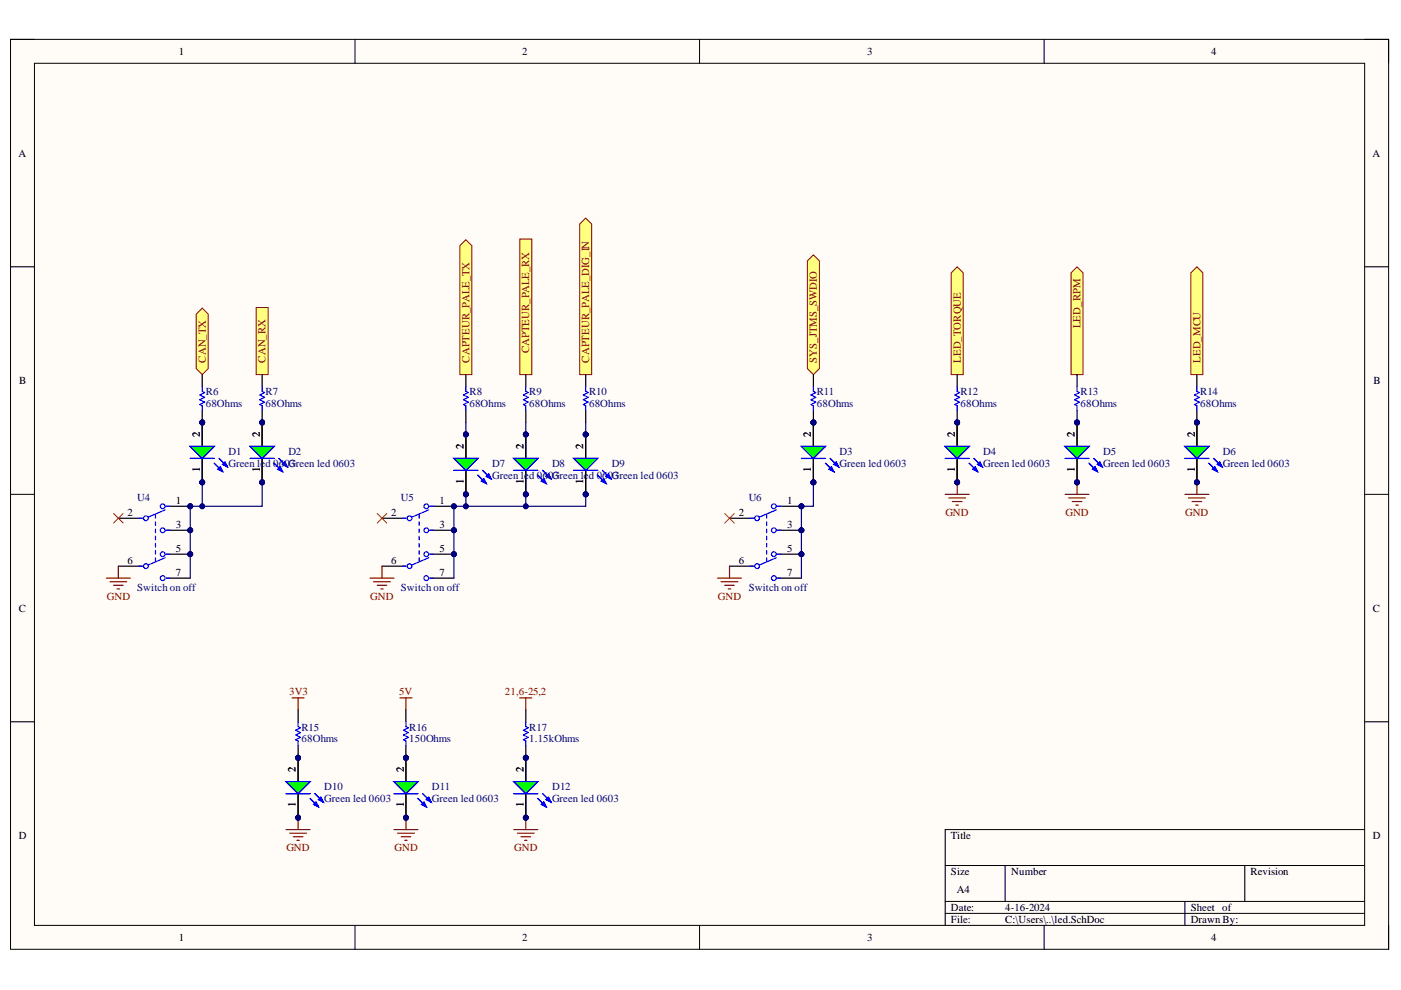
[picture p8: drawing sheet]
<svg xmlns="http://www.w3.org/2000/svg" width="297mm" height="210mm" viewBox="0 0 297 210" stroke-linecap="round" stroke-linejoin="round" font-family="sans-serif">
<defs><g id="words">
<g font-size="2.3">
<text x="37.9" y="11.7">1</text>
<text x="110.7" y="11.7">2</text>
<text x="183.9" y="11.7">3</text>
<text x="256.8" y="11.7">4</text>
<text x="3.9" y="33.3">A</text>
<text x="291" y="33.3">A</text>
<text x="4.1" y="81.5">B</text>
<text x="291.2" y="81.5">B</text>
<text x="42.4" y="92.6" transform="rotate(-90 42.4 92.6)">2</text>
<text x="55.1" y="92.6" transform="rotate(-90 55.1 92.6)">2</text>
<text x="98.3" y="95.1" transform="rotate(-90 98.3 95.1)">2</text>
<text x="111" y="95.1" transform="rotate(-90 111 95.1)">2</text>
<text x="123.6" y="95.1" transform="rotate(-90 123.6 95.1)">2</text>
<text x="171.9" y="92.6" transform="rotate(-90 171.9 92.6)">2</text>
<text x="202.5" y="92.6" transform="rotate(-90 202.5 92.6)">2</text>
<text x="227.8" y="92.6" transform="rotate(-90 227.8 92.6)">2</text>
<text x="253.3" y="92.6" transform="rotate(-90 253.3 92.6)">2</text>
<text x="42.4" y="100.1" transform="rotate(-90 42.4 100.1)">1</text>
<text x="55.1" y="100.1" transform="rotate(-90 55.1 100.1)">1</text>
<text x="171.9" y="100.1" transform="rotate(-90 171.9 100.1)">1</text>
<text x="202.5" y="100.1" transform="rotate(-90 202.5 100.1)">1</text>
<text x="227.8" y="100.1" transform="rotate(-90 227.8 100.1)">1</text>
<text x="253.3" y="100.1" transform="rotate(-90 253.3 100.1)">1</text>
<text x="37.3" y="106.9">1</text>
<text x="93.2" y="106.9">1</text>
<text x="98.3" y="102.7" transform="rotate(-90 98.3 102.7)">1</text>
<text x="111" y="102.7" transform="rotate(-90 111 102.7)">1</text>
<text x="123.6" y="102.7" transform="rotate(-90 123.6 102.7)">1</text>
<text x="166.9" y="106.9">1</text>
<text x="27.1" y="109.4">2</text>
<text x="37.3" y="112">3</text>
<text x="83" y="109.4">2</text>
<text x="93.2" y="112">3</text>
<text x="156.6" y="109.4">2</text>
<text x="166.9" y="112">3</text>
<text x="27.1" y="119.6">6</text>
<text x="37.3" y="117">5</text>
<text x="83" y="119.6">6</text>
<text x="93.2" y="117">5</text>
<text x="156.6" y="119.6">6</text>
<text x="166.9" y="117">5</text>
<text x="37.3" y="122.1">7</text>
<text x="93.2" y="122.1">7</text>
<text x="166.9" y="122.1">7</text>
<text x="4" y="129.7">C</text>
<text x="291.1" y="129.7">C</text>
<text x="62.7" y="163.7" transform="rotate(-90 62.7 163.7)">2</text>
<text x="85.6" y="163.7" transform="rotate(-90 85.6 163.7)">2</text>
<text x="111" y="163.7" transform="rotate(-90 111 163.7)">2</text>
<text x="62.7" y="171.2" transform="rotate(-90 62.7 171.2)">1</text>
<text x="85.6" y="171.2" transform="rotate(-90 85.6 171.2)">1</text>
<text x="111" y="171.2" transform="rotate(-90 111 171.2)">1</text>
<text x="4" y="178">D</text>
<text x="201.6" y="178">Title</text>
<text x="291.1" y="178">D</text>
<text x="201.6" y="185.6">Size</text>
<text x="214.4" y="185.6">Number</text>
<text x="265.1" y="185.6">Revision</text>
<text x="202.9" y="189.4">A4</text>
<text x="201.6" y="193.2">Date:</text>
<text x="201.6" y="195.7">File:</text>
<text x="213.1" y="193.2">4-16-2024</text>
<text x="213.1" y="195.7">C:\Users\..\led.SchDoc</text>
<text x="252.4" y="193.2">Sheet of</text>
<text x="252.4" y="195.7">Drawn By:</text>
<text x="37.9" y="199.5">1</text>
<text x="110.7" y="199.5">2</text>
<text x="183.9" y="199.5">3</text>
<text x="256.8" y="199.5">4</text>
</g>
<g font-size="2.3" fill="#800000">
<text x="229.1" y="69.5" transform="rotate(-90 229.1 69.5)">LED_RPM</text>
<text x="43.6" y="76.9" transform="rotate(-90 43.6 76.9)">CAN_TX</text>
<text x="56.3" y="76.9" transform="rotate(-90 56.3 76.9)">CAN_RX</text>
<text x="99.5" y="76.9" transform="rotate(-90 99.5 76.9)">CAPTEUR_PALE_TX</text>
<text x="112.2" y="74.9" transform="rotate(-90 112.2 74.9)">CAPTEUR_PALE_RX</text>
<text x="124.9" y="76.9" transform="rotate(-90 124.9 76.9)">CAPTEUR_PALE_DIG_IN</text>
<text x="173.2" y="76.9" transform="rotate(-90 173.2 76.9)">SYS_JTMS_SWDIO</text>
<text x="203.7" y="76.9" transform="rotate(-90 203.7 76.9)">LED_TORQUE</text>
<text x="254.6" y="76.9" transform="rotate(-90 254.6 76.9)">LED_MCU</text>
<text x="200.4" y="109.4">GND</text>
<text x="225.9" y="109.4">GND</text>
<text x="251.3" y="109.4">GND</text>
<text x="22.7" y="127.2">GND</text>
<text x="78.5" y="127.2">GND</text>
<text x="152.2" y="127.2">GND</text>
<text x="61.3" y="147.4">3V3</text>
<text x="84.7" y="147.4">5V</text>
<text x="107.1" y="147.4">21,6-25,2</text>
<text x="60.7" y="180.5">GND</text>
<text x="83.6" y="180.5">GND</text>
<text x="109" y="180.5">GND</text>
</g>
<g font-size="2.3" fill="#000080">
<text x="43.6" y="83.7">R6</text>
<text x="56.3" y="83.7">R7</text>
<text x="99.5" y="83.7">R8</text>
<text x="112.2" y="83.7">R9</text>
<text x="124.9" y="83.7">R10</text>
<text x="173.2" y="83.7">R11</text>
<text x="203.6" y="83.7">R12</text>
<text x="229.1" y="83.7">R13</text>
<text x="254.5" y="83.7">R14</text>
<text x="43.6" y="86.3">68Ohms</text>
<text x="56.3" y="86.3">68Ohms</text>
<text x="99.5" y="86.3">68Ohms</text>
<text x="112.2" y="86.3">68Ohms</text>
<text x="124.9" y="86.3">68Ohms</text>
<text x="173.2" y="86.3">68Ohms</text>
<text x="203.6" y="86.3">68Ohms</text>
<text x="229.1" y="86.3">68Ohms</text>
<text x="254.5" y="86.3">68Ohms</text>
<text x="48.5" y="96.5">D1</text>
<text x="48.5" y="99">Green led 060Green led 0603</text>
<text x="61.1" y="96.5">D2</text>
<text x="61.5" y="99">3</text>
<text x="104.4" y="99">D7</text>
<text x="104.4" y="101.6">Green led 060Green led 060Green led 0603</text>
<text x="117" y="99">D8</text>
<text x="117.4" y="101.6">3</text>
<text x="129.7" y="99">D9</text>
<text x="130.1" y="101.6">3</text>
<text x="178" y="96.5">D3</text>
<text x="178" y="99">Green led 0603</text>
<text x="208.5" y="96.5">D4</text>
<text x="208.5" y="99">Green led 0603</text>
<text x="233.9" y="96.5">D5</text>
<text x="233.9" y="99">Green led 0603</text>
<text x="259.3" y="96.5">D6</text>
<text x="259.3" y="99">Green led 0603</text>
<text x="29.1" y="106.1">U4</text>
<text x="85" y="106.1">U5</text>
<text x="158.7" y="106.1">U6</text>
<text x="29.1" y="125.4">Switch on off</text>
<text x="85" y="125.4">Switch on off</text>
<text x="158.7" y="125.4">Switch on off</text>
<text x="63.9" y="154.9">R15</text>
<text x="86.8" y="154.9">R16</text>
<text x="112.2" y="154.9">R17</text>
<text x="63.9" y="157.4">68Ohms</text>
<text x="86.8" y="157.4">150Ohms</text>
<text x="112.2" y="157.4">1.15kOhms</text>
<text x="68.8" y="167.6">D10</text>
<text x="91.6" y="167.6">D11</text>
<text x="117" y="167.6">D12</text>
<text x="68.8" y="170.1">Green led 0603</text>
<text x="91.6" y="170.1">Green led 0603</text>
<text x="117" y="170.1">Green led 0603</text>
</g>
</g></defs>
<path d="M2.2 8.3h292.2v193h-292.2z" fill-rule="evenodd" fill="#fffcf8"/>
<path d="M2.2 8.3h292.2v193h-292.2z" fill="none" stroke="#000" stroke-width=".21"/>
<path d="M7.3 13.4h282v182.8h-282z" fill-rule="evenodd" fill="#fffcf8"/>
<g fill="none" stroke="#000" stroke-width=".21">
<path d="M2.2 8.3h5.1M7.3 13.4h282v182.8h-282zM75.3 8.3v5.1M148.3 8.3v5.1M221.4 8.3v5.1M289.3 8.3h5.1v5.1M2.2 56.6h5.1M289.3 56.6h5.1M2.2 104.8h5.1M289.3 104.8h5.1M2.2 153h5.1M289.3 153h5.1"/>
<path d="M289.3 175.9h-88.9v20.3M75.3 196.2v5.1M148.3 196.2v5.1M200.4 183.5h88.9M200.4 191.1h88.9M200.4 193.7h88.9M213.1 183.5v7.6M221.4 196.2v5.1M251.2 191.1v5.1M263.9 183.5v7.6M294.4 196.2v5.1"/>
</g>
<path d="M61.9 148h2.6M63.2 148v2.5M84.8 148h2.5M86.1 148v2.5M110.2 148h2.5M111.5 148v2.5M60.7 175.9h5M61.4 176.7h3.6M62.2 177.4h2M63 178.2h.5M63.2 173.4v2.5" fill="none" stroke="#800000" stroke-width=".25"/>
<circle cx="63.2" cy="173.4" r=".51" fill="#000080"/>
<circle cx="63.2" cy="173.4" r=".51" fill="none" stroke="#000080" stroke-width=".21"/>
<path d="M83.5 175.9h5.1M84.3 176.7h3.5M85.1 177.4h2M85.8 178.2h.5M86.1 173.4v2.5" fill="none" stroke="#800000" stroke-width=".25"/>
<circle cx="86.1" cy="173.4" r=".51" fill="#000080"/>
<circle cx="86.1" cy="173.4" r=".51" fill="none" stroke="#000080" stroke-width=".21"/>
<path d="M108.9 175.9h5.1M109.7 176.7h3.6M110.5 177.4h2M111.2 178.2h.5M111.5 173.4v2.5" fill="none" stroke="#800000" stroke-width=".25"/>
<circle cx="111.5" cy="173.4" r=".51" fill="#000080"/>
<circle cx="111.5" cy="173.4" r=".51" fill="none" stroke="#000080" stroke-width=".21"/>
<circle cx="111.5" cy="160.7" r=".51" fill="#000080"/>
<circle cx="111.5" cy="160.7" r=".51" fill="none" stroke="#000080" stroke-width=".21"/>
<circle cx="111.5" cy="173.4" r=".51" fill="#000080"/>
<circle cx="111.5" cy="173.4" r=".51" fill="none" stroke="#000080" stroke-width=".21"/>
<circle cx="111.5" cy="160.7" r=".51" fill="#000080"/>
<circle cx="111.5" cy="160.7" r=".51" fill="none" stroke="#000080" stroke-width=".21"/>
<circle cx="111.5" cy="173.4" r=".51" fill="#000080"/>
<circle cx="111.5" cy="173.4" r=".51" fill="none" stroke="#000080" stroke-width=".21"/>
<path d="M111.5 160.7v5" fill="none" stroke="#000" stroke-width=".25"/>
<circle cx="111.5" cy="160.7" r=".51" fill="#000080"/>
<circle cx="111.5" cy="160.7" r=".51" fill="none" stroke="#000080" stroke-width=".21"/>
<path d="M111.5 168.3v5.1" fill="none" stroke="#000" stroke-width=".25"/>
<circle cx="111.5" cy="173.4" r=".51" fill="#000080"/>
<circle cx="111.5" cy="173.4" r=".51" fill="none" stroke="#000080" stroke-width=".21"/>
<path d="M108.9 165.7h5.1l-2.5 2.6z" fill="#0f0"/>
<path d="M108.9 165.7h5.1l-2.5 2.6zM114 169.3l1.8 1.8M115 168.3l1.8 1.8" fill="none" stroke="#00f" stroke-width=".25"/>
<path d="M114.8 170.6l.5-.5 .5 1z" fill="#00f"/>
<path d="M114.8 170.6l.5-.5 .5 1z" fill="none" stroke="#00f" stroke-width=".25"/>
<path d="M115.8 169.5l.5-.5 .5 1.1z" fill="#00f"/>
<path d="M108.9 168.3h5.1M115.8 169.5l.5-.5 .5 1.1z" fill="none" stroke="#00f" stroke-width=".25"/>
<path d="M111.5 160.7v5" fill="none" stroke="#000" stroke-width=".25"/>
<circle cx="111.5" cy="160.7" r=".51" fill="#000080"/>
<circle cx="111.5" cy="160.7" r=".51" fill="none" stroke="#000080" stroke-width=".21"/>
<path d="M111.5 168.3v5.1" fill="none" stroke="#000" stroke-width=".25"/>
<circle cx="111.5" cy="173.4" r=".51" fill="#000080"/>
<circle cx="111.5" cy="173.4" r=".51" fill="none" stroke="#000080" stroke-width=".21"/>
<path d="M108.9 165.7h5.1l-2.5 2.6z" fill="#0f0"/>
<path d="M108.9 165.7h5.1l-2.5 2.6zM114 169.3l1.8 1.8M115 168.3l1.8 1.8" fill="none" stroke="#00f" stroke-width=".25"/>
<path d="M114.8 170.6l.5-.5 .5 1z" fill="#00f"/>
<path d="M114.8 170.6l.5-.5 .5 1z" fill="none" stroke="#00f" stroke-width=".25"/>
<path d="M115.8 169.5l.5-.5 .5 1.1z" fill="#00f"/>
<path d="M108.9 168.3h5.1M115.8 169.5l.5-.5 .5 1.1z" fill="none" stroke="#00f" stroke-width=".25"/>
<circle cx="86.1" cy="160.7" r=".51" fill="#000080"/>
<circle cx="86.1" cy="160.7" r=".51" fill="none" stroke="#000080" stroke-width=".21"/>
<circle cx="86.1" cy="173.4" r=".51" fill="#000080"/>
<circle cx="86.1" cy="173.4" r=".51" fill="none" stroke="#000080" stroke-width=".21"/>
<circle cx="86.1" cy="160.7" r=".51" fill="#000080"/>
<circle cx="86.1" cy="160.7" r=".51" fill="none" stroke="#000080" stroke-width=".21"/>
<circle cx="86.1" cy="173.4" r=".51" fill="#000080"/>
<circle cx="86.1" cy="173.4" r=".51" fill="none" stroke="#000080" stroke-width=".21"/>
<path d="M86.1 160.7v5" fill="none" stroke="#000" stroke-width=".25"/>
<circle cx="86.1" cy="160.7" r=".51" fill="#000080"/>
<circle cx="86.1" cy="160.7" r=".51" fill="none" stroke="#000080" stroke-width=".21"/>
<path d="M86.1 168.3v5.1" fill="none" stroke="#000" stroke-width=".25"/>
<circle cx="86.1" cy="173.4" r=".51" fill="#000080"/>
<circle cx="86.1" cy="173.4" r=".51" fill="none" stroke="#000080" stroke-width=".21"/>
<path d="M83.5 165.7h5.1l-2.5 2.6z" fill="#0f0"/>
<path d="M83.5 165.7h5.1l-2.5 2.6zM88.6 169.3l1.8 1.8M89.6 168.3l1.8 1.8" fill="none" stroke="#00f" stroke-width=".25"/>
<path d="M89.4 170.6l.5-.5 .5 1z" fill="#00f"/>
<path d="M89.4 170.6l.5-.5 .5 1z" fill="none" stroke="#00f" stroke-width=".25"/>
<path d="M90.4 169.5l.5-.5 .5 1.1z" fill="#00f"/>
<path d="M83.5 168.3h5.1M90.4 169.5l.5-.5 .5 1.1z" fill="none" stroke="#00f" stroke-width=".25"/>
<path d="M86.1 160.7v5" fill="none" stroke="#000" stroke-width=".25"/>
<circle cx="86.1" cy="160.7" r=".51" fill="#000080"/>
<circle cx="86.1" cy="160.7" r=".51" fill="none" stroke="#000080" stroke-width=".21"/>
<path d="M86.1 168.3v5.1" fill="none" stroke="#000" stroke-width=".25"/>
<circle cx="86.1" cy="173.4" r=".51" fill="#000080"/>
<circle cx="86.1" cy="173.4" r=".51" fill="none" stroke="#000080" stroke-width=".21"/>
<path d="M83.5 165.7h5.1l-2.5 2.6z" fill="#0f0"/>
<path d="M83.5 165.7h5.1l-2.5 2.6zM88.6 169.3l1.8 1.8M89.6 168.3l1.8 1.8" fill="none" stroke="#00f" stroke-width=".25"/>
<path d="M89.4 170.6l.5-.5 .5 1z" fill="#00f"/>
<path d="M89.4 170.6l.5-.5 .5 1z" fill="none" stroke="#00f" stroke-width=".25"/>
<path d="M90.4 169.5l.5-.5 .5 1.1z" fill="#00f"/>
<path d="M83.5 168.3h5.1M90.4 169.5l.5-.5 .5 1.1z" fill="none" stroke="#00f" stroke-width=".25"/>
<circle cx="63.2" cy="160.7" r=".51" fill="#000080"/>
<circle cx="63.2" cy="160.7" r=".51" fill="none" stroke="#000080" stroke-width=".21"/>
<circle cx="63.2" cy="173.4" r=".51" fill="#000080"/>
<circle cx="63.2" cy="173.4" r=".51" fill="none" stroke="#000080" stroke-width=".21"/>
<circle cx="63.2" cy="160.7" r=".51" fill="#000080"/>
<circle cx="63.2" cy="160.7" r=".51" fill="none" stroke="#000080" stroke-width=".21"/>
<circle cx="63.2" cy="173.4" r=".51" fill="#000080"/>
<circle cx="63.2" cy="173.4" r=".51" fill="none" stroke="#000080" stroke-width=".21"/>
<path d="M63.2 160.7v5" fill="none" stroke="#000" stroke-width=".25"/>
<circle cx="63.2" cy="160.7" r=".51" fill="#000080"/>
<circle cx="63.2" cy="160.7" r=".51" fill="none" stroke="#000080" stroke-width=".21"/>
<path d="M63.2 168.3v5.1" fill="none" stroke="#000" stroke-width=".25"/>
<circle cx="63.2" cy="173.4" r=".51" fill="#000080"/>
<circle cx="63.2" cy="173.4" r=".51" fill="none" stroke="#000080" stroke-width=".21"/>
<path d="M60.7 165.7h5l-2.5 2.6z" fill="#0f0"/>
<path d="M60.7 165.7h5l-2.5 2.6zM65.7 169.3l1.8 1.8M66.8 168.3l1.7 1.8" fill="none" stroke="#00f" stroke-width=".25"/>
<path d="M66.5 170.6l.5-.5 .5 1z" fill="#00f"/>
<path d="M66.5 170.6l.5-.5 .5 1z" fill="none" stroke="#00f" stroke-width=".25"/>
<path d="M67.5 169.5l.5-.5 .5 1.1z" fill="#00f"/>
<path d="M60.7 168.3h5M67.5 169.5l.5-.5 .5 1.1z" fill="none" stroke="#00f" stroke-width=".25"/>
<path d="M63.2 160.7v5" fill="none" stroke="#000" stroke-width=".25"/>
<circle cx="63.2" cy="160.7" r=".51" fill="#000080"/>
<circle cx="63.2" cy="160.7" r=".51" fill="none" stroke="#000080" stroke-width=".21"/>
<path d="M63.2 168.3v5.1" fill="none" stroke="#000" stroke-width=".25"/>
<circle cx="63.2" cy="173.4" r=".51" fill="#000080"/>
<circle cx="63.2" cy="173.4" r=".51" fill="none" stroke="#000080" stroke-width=".21"/>
<path d="M60.7 165.7h5l-2.5 2.6z" fill="#0f0"/>
<path d="M60.7 165.7h5l-2.5 2.6zM65.7 169.3l1.8 1.8M66.8 168.3l1.7 1.8" fill="none" stroke="#00f" stroke-width=".25"/>
<path d="M66.5 170.6l.5-.5 .5 1z" fill="#00f"/>
<path d="M66.5 170.6l.5-.5 .5 1z" fill="none" stroke="#00f" stroke-width=".25"/>
<path d="M67.5 169.5l.5-.5 .5 1.1z" fill="#00f"/>
<path d="M60.7 168.3h5M67.5 169.5l.5-.5 .5 1.1z" fill="none" stroke="#00f" stroke-width=".25"/>
<circle cx="63.2" cy="160.7" r=".51" fill="#000080"/>
<circle cx="63.2" cy="160.7" r=".51" fill="none" stroke="#000080" stroke-width=".21"/>
<path d="M63.2 150.5v2.5M63.2 158.1v2.6" fill="none" stroke="#000" stroke-width=".25"/>
<circle cx="63.2" cy="160.7" r=".51" fill="#000080"/>
<circle cx="63.2" cy="160.7" r=".51" fill="none" stroke="#000080" stroke-width=".21"/>
<path d="M63.2 153v1.1l.5 .2-1 .5 1 .5-1 .5 1 .5-1 .6 .5 .2v1" fill="none" stroke="#00f" stroke-width=".25"/>
<circle cx="86.1" cy="160.7" r=".51" fill="#000080"/>
<circle cx="86.1" cy="160.7" r=".51" fill="none" stroke="#000080" stroke-width=".21"/>
<path d="M86.1 150.5v2.5M86.1 158.1v2.6" fill="none" stroke="#000" stroke-width=".25"/>
<circle cx="86.1" cy="160.7" r=".51" fill="#000080"/>
<circle cx="86.1" cy="160.7" r=".51" fill="none" stroke="#000080" stroke-width=".21"/>
<path d="M86.1 153v1.1l.5 .2-1 .5 1 .5-1 .5 1 .5-1 .6 .5 .2v1" fill="none" stroke="#00f" stroke-width=".25"/>
<circle cx="40.3" cy="107.3" r=".51" fill="#000080"/>
<circle cx="40.3" cy="107.3" r=".51" fill="none" stroke="#000080" stroke-width=".21"/>
<circle cx="40.3" cy="112.4" r=".51" fill="#000080"/>
<circle cx="40.3" cy="112.4" r=".51" fill="none" stroke="#000080" stroke-width=".21"/>
<circle cx="40.3" cy="117.5" r=".51" fill="#000080"/>
<circle cx="40.3" cy="117.5" r=".51" fill="none" stroke="#000080" stroke-width=".21"/>
<path d="M25.1 109.9h5.1M35.3 107.3h5" fill="none" stroke="#000" stroke-width=".25"/>
<circle cx="40.3" cy="107.3" r=".51" fill="#000080"/>
<circle cx="40.3" cy="107.3" r=".51" fill="none" stroke="#000080" stroke-width=".21"/>
<path d="M35.3 112.4h5" fill="none" stroke="#000" stroke-width=".25"/>
<circle cx="40.3" cy="112.4" r=".51" fill="#000080"/>
<circle cx="40.3" cy="112.4" r=".51" fill="none" stroke="#000080" stroke-width=".21"/>
<path d="M35.3 117.5h5M25.1 120h5.1" fill="none" stroke="#000" stroke-width=".25"/>
<circle cx="40.3" cy="117.5" r=".51" fill="#000080"/>
<circle cx="40.3" cy="117.5" r=".51" fill="none" stroke="#000080" stroke-width=".21"/>
<path d="M35.3 122.6h5" fill="none" stroke="#000" stroke-width=".25"/>
<g fill="none" stroke="#00f" stroke-width=".25">
<path d="M29.4 109.9h.8M33 109.1v.8M33 110.6v.8M33 112.2v.7M33 113.7v.8M33 115.2v.8M33 116.7v.8M33 118.3v.7M35 108.1l-3.6 1.5M35 118.3l-3.6 1.5M35.3 107.3h.7M35.3 112.4h.7"/>
<path d="M35.3 117.5h.7M29.4 120h.8M35.3 122.6h.7"/>
<circle cx="30.9" cy="109.9" r=".51"/>
<circle cx="34.5" cy="112.4" r=".51"/>
<circle cx="34.5" cy="117.5" r=".51"/>
<circle cx="34.5" cy="107.3" r=".51"/>
<circle cx="30.9" cy="120" r=".51"/>
<circle cx="34.5" cy="122.6" r=".51"/>
</g>
<path d="M54.3 65.2h2.5v14.2h-2.5z" fill-rule="evenodd" fill="#ffff80"/>
<path d="M54.3 65.2h2.5v14.2h-2.5z" fill="none" stroke="#800000" stroke-width=".21"/>
<path d="M41.6 66.6l1.3-1.3 1.2 1.3v11.6l-1.2 1.2-1.3-1.2z" fill-rule="evenodd" fill="#ffff80"/>
<path d="M41.6 66.6l1.3-1.3 1.2 1.3v11.6l-1.2 1.2-1.3-1.2z" fill="none" stroke="#800000" stroke-width=".21"/>
<circle cx="42.9" cy="89.6" r=".51" fill="#000080"/>
<circle cx="42.9" cy="89.6" r=".51" fill="none" stroke="#000080" stroke-width=".21"/>
<path d="M42.9 79.4v2.6M42.9 87v2.6" fill="none" stroke="#000" stroke-width=".25"/>
<circle cx="42.9" cy="89.6" r=".51" fill="#000080"/>
<circle cx="42.9" cy="89.6" r=".51" fill="none" stroke="#000080" stroke-width=".21"/>
<path d="M42.9 82v1l.5 .2-1 .5 1 .5-1 .6 1 .5-1 .5 .5 .2v1" fill="none" stroke="#00f" stroke-width=".25"/>
<circle cx="55.6" cy="89.6" r=".51" fill="#000080"/>
<circle cx="55.6" cy="89.6" r=".51" fill="none" stroke="#000080" stroke-width=".21"/>
<path d="M55.6 79.4v2.6M55.6 87v2.6" fill="none" stroke="#000" stroke-width=".25"/>
<circle cx="55.6" cy="89.6" r=".51" fill="#000080"/>
<circle cx="55.6" cy="89.6" r=".51" fill="none" stroke="#000080" stroke-width=".21"/>
<path d="M55.6 82v1l.5 .2-1 .5 1 .5-1 .6 1 .5-1 .5 .5 .2v1" fill="none" stroke="#00f" stroke-width=".25"/>
<circle cx="55.6" cy="89.6" r=".51" fill="#000080"/>
<circle cx="55.6" cy="89.6" r=".51" fill="none" stroke="#000080" stroke-width=".21"/>
<circle cx="55.6" cy="102.3" r=".51" fill="#000080"/>
<circle cx="55.6" cy="102.3" r=".51" fill="none" stroke="#000080" stroke-width=".21"/>
<circle cx="55.6" cy="89.6" r=".51" fill="#000080"/>
<circle cx="55.6" cy="89.6" r=".51" fill="none" stroke="#000080" stroke-width=".21"/>
<circle cx="55.6" cy="102.3" r=".51" fill="#000080"/>
<circle cx="55.6" cy="102.3" r=".51" fill="none" stroke="#000080" stroke-width=".21"/>
<path d="M55.6 89.6v5.1" fill="none" stroke="#000" stroke-width=".25"/>
<circle cx="55.6" cy="89.6" r=".51" fill="#000080"/>
<circle cx="55.6" cy="89.6" r=".51" fill="none" stroke="#000080" stroke-width=".21"/>
<path d="M55.6 97.2v5.1" fill="none" stroke="#000" stroke-width=".25"/>
<circle cx="55.6" cy="102.3" r=".51" fill="#000080"/>
<circle cx="55.6" cy="102.3" r=".51" fill="none" stroke="#000080" stroke-width=".21"/>
<path d="M53 94.7h5.1l-2.5 2.5z" fill="#0f0"/>
<path d="M53 94.7h5.1l-2.5 2.5zM58.1 98.2l1.8 1.8M59.1 97.2l1.8 1.8" fill="none" stroke="#00f" stroke-width=".25"/>
<path d="M58.9 99.5l.5-.5 .5 1z" fill="#00f"/>
<path d="M58.9 99.5l.5-.5 .5 1z" fill="none" stroke="#00f" stroke-width=".25"/>
<path d="M59.9 98.5l.5-.5 .5 1z" fill="#00f"/>
<path d="M53 97.2h5.1M59.9 98.5l.5-.5 .5 1z" fill="none" stroke="#00f" stroke-width=".25"/>
<path d="M55.6 89.6v5.1" fill="none" stroke="#000" stroke-width=".25"/>
<circle cx="55.6" cy="89.6" r=".51" fill="#000080"/>
<circle cx="55.6" cy="89.6" r=".51" fill="none" stroke="#000080" stroke-width=".21"/>
<path d="M55.6 97.2v5.1" fill="none" stroke="#000" stroke-width=".25"/>
<circle cx="55.6" cy="102.3" r=".51" fill="#000080"/>
<circle cx="55.6" cy="102.3" r=".51" fill="none" stroke="#000080" stroke-width=".21"/>
<path d="M53 94.7h5.1l-2.5 2.5z" fill="#0f0"/>
<path d="M53 94.7h5.1l-2.5 2.5zM58.1 98.2l1.8 1.8M59.1 97.2l1.8 1.8" fill="none" stroke="#00f" stroke-width=".25"/>
<path d="M58.9 99.5l.5-.5 .5 1z" fill="#00f"/>
<path d="M58.9 99.5l.5-.5 .5 1z" fill="none" stroke="#00f" stroke-width=".25"/>
<path d="M59.9 98.5l.5-.5 .5 1z" fill="#00f"/>
<path d="M53 97.2h5.1M59.9 98.5l.5-.5 .5 1z" fill="none" stroke="#00f" stroke-width=".25"/>
<circle cx="42.9" cy="89.6" r=".51" fill="#000080"/>
<circle cx="42.9" cy="89.6" r=".51" fill="none" stroke="#000080" stroke-width=".21"/>
<circle cx="42.9" cy="102.3" r=".51" fill="#000080"/>
<circle cx="42.9" cy="102.3" r=".51" fill="none" stroke="#000080" stroke-width=".21"/>
<circle cx="42.9" cy="89.6" r=".51" fill="#000080"/>
<circle cx="42.9" cy="89.6" r=".51" fill="none" stroke="#000080" stroke-width=".21"/>
<circle cx="42.9" cy="102.3" r=".51" fill="#000080"/>
<circle cx="42.9" cy="102.3" r=".51" fill="none" stroke="#000080" stroke-width=".21"/>
<path d="M42.9 89.6v5.1" fill="none" stroke="#000" stroke-width=".25"/>
<circle cx="42.9" cy="89.6" r=".51" fill="#000080"/>
<circle cx="42.9" cy="89.6" r=".51" fill="none" stroke="#000080" stroke-width=".21"/>
<path d="M42.9 97.2v5.1" fill="none" stroke="#000" stroke-width=".25"/>
<circle cx="42.9" cy="102.3" r=".51" fill="#000080"/>
<circle cx="42.9" cy="102.3" r=".51" fill="none" stroke="#000080" stroke-width=".21"/>
<path d="M40.3 94.7h5.1l-2.5 2.5z" fill="#0f0"/>
<path d="M40.3 94.7h5.1l-2.5 2.5zM45.4 98.2l1.8 1.8M46.4 97.2l1.8 1.8" fill="none" stroke="#00f" stroke-width=".25"/>
<path d="M46.2 99.5l.5-.5 .5 1z" fill="#00f"/>
<path d="M46.2 99.5l.5-.5 .5 1z" fill="none" stroke="#00f" stroke-width=".25"/>
<path d="M47.2 98.5l.5-.5 .5 1z" fill="#00f"/>
<path d="M40.3 97.2h5.1M47.2 98.5l.5-.5 .5 1z" fill="none" stroke="#00f" stroke-width=".25"/>
<path d="M42.9 89.6v5.1" fill="none" stroke="#000" stroke-width=".25"/>
<circle cx="42.9" cy="89.6" r=".51" fill="#000080"/>
<circle cx="42.9" cy="89.6" r=".51" fill="none" stroke="#000080" stroke-width=".21"/>
<path d="M42.9 97.2v5.1" fill="none" stroke="#000" stroke-width=".25"/>
<circle cx="42.9" cy="102.3" r=".51" fill="#000080"/>
<circle cx="42.9" cy="102.3" r=".51" fill="none" stroke="#000080" stroke-width=".21"/>
<path d="M40.3 94.7h5.1l-2.5 2.5z" fill="#0f0"/>
<path d="M40.3 94.7h5.1l-2.5 2.5zM45.4 98.2l1.8 1.8M46.4 97.2l1.8 1.8" fill="none" stroke="#00f" stroke-width=".25"/>
<path d="M46.2 99.5l.5-.5 .5 1z" fill="#00f"/>
<path d="M46.2 99.5l.5-.5 .5 1z" fill="none" stroke="#00f" stroke-width=".25"/>
<path d="M47.2 98.5l.5-.5 .5 1z" fill="#00f"/>
<path d="M40.3 97.2h5.1M47.2 98.5l.5-.5 .5 1z" fill="none" stroke="#00f" stroke-width=".25"/>
<path d="M22.5 122.6h5.1M23.3 123.3h3.6M24.1 124.1h2M24.8 124.9h.5M25.1 120v2.6" fill="none" stroke="#800000" stroke-width=".25"/>
<path d="M24.1 108.9l2 2M26.1 108.9l-2 2" fill="none" stroke="#f00" stroke-width=".21"/>
<path d="M201.7 57.8l1.2-1.2 1.3 1.2v21.6h-2.5z" fill-rule="evenodd" fill="#ffff80"/>
<path d="M201.7 57.8l1.2-1.2 1.3 1.2v21.6h-2.5z" fill="none" stroke="#800000" stroke-width=".21"/>
<circle cx="202.9" cy="89.6" r=".51" fill="#000080"/>
<circle cx="202.9" cy="89.6" r=".51" fill="none" stroke="#000080" stroke-width=".21"/>
<path d="M202.9 79.4v2.6M202.9 87v2.6" fill="none" stroke="#000" stroke-width=".25"/>
<circle cx="202.9" cy="89.6" r=".51" fill="#000080"/>
<circle cx="202.9" cy="89.6" r=".51" fill="none" stroke="#000080" stroke-width=".21"/>
<path d="M202.9 82v1l.5 .2-1 .5 1 .6-1 .5 1 .5-1 .5 .5 .2v1" fill="none" stroke="#00f" stroke-width=".25"/>
<circle cx="202.9" cy="89.6" r=".51" fill="#000080"/>
<circle cx="202.9" cy="89.6" r=".51" fill="none" stroke="#000080" stroke-width=".21"/>
<circle cx="202.9" cy="102.3" r=".51" fill="#000080"/>
<circle cx="202.9" cy="102.3" r=".51" fill="none" stroke="#000080" stroke-width=".21"/>
<circle cx="202.9" cy="89.6" r=".51" fill="#000080"/>
<circle cx="202.9" cy="89.6" r=".51" fill="none" stroke="#000080" stroke-width=".21"/>
<circle cx="202.9" cy="102.3" r=".51" fill="#000080"/>
<circle cx="202.9" cy="102.3" r=".51" fill="none" stroke="#000080" stroke-width=".21"/>
<path d="M202.9 89.6v5.1" fill="none" stroke="#000" stroke-width=".25"/>
<circle cx="202.9" cy="89.6" r=".51" fill="#000080"/>
<circle cx="202.9" cy="89.6" r=".51" fill="none" stroke="#000080" stroke-width=".21"/>
<path d="M202.9 97.2v5.1" fill="none" stroke="#000" stroke-width=".25"/>
<circle cx="202.9" cy="102.3" r=".51" fill="#000080"/>
<circle cx="202.9" cy="102.3" r=".51" fill="none" stroke="#000080" stroke-width=".21"/>
<path d="M200.4 94.7h5.1l-2.6 2.5z" fill="#0f0"/>
<path d="M200.4 94.7h5.1l-2.6 2.5zM205.5 98.2l1.8 1.8M206.5 97.2l1.8 1.8" fill="none" stroke="#00f" stroke-width=".25"/>
<path d="M206.2 99.5l.6-.5 .5 1z" fill="#00f"/>
<path d="M206.2 99.5l.6-.5 .5 1z" fill="none" stroke="#00f" stroke-width=".25"/>
<path d="M207.3 98.5l.5-.5 .5 1z" fill="#00f"/>
<path d="M200.4 97.2h5.1M207.3 98.5l.5-.5 .5 1z" fill="none" stroke="#00f" stroke-width=".25"/>
<path d="M202.9 89.6v5.1" fill="none" stroke="#000" stroke-width=".25"/>
<circle cx="202.9" cy="89.6" r=".51" fill="#000080"/>
<circle cx="202.9" cy="89.6" r=".51" fill="none" stroke="#000080" stroke-width=".21"/>
<path d="M202.9 97.2v5.1" fill="none" stroke="#000" stroke-width=".25"/>
<circle cx="202.9" cy="102.3" r=".51" fill="#000080"/>
<circle cx="202.9" cy="102.3" r=".51" fill="none" stroke="#000080" stroke-width=".21"/>
<path d="M200.4 94.7h5.1l-2.6 2.5z" fill="#0f0"/>
<path d="M200.4 94.7h5.1l-2.6 2.5zM205.5 98.2l1.8 1.8M206.5 97.2l1.8 1.8" fill="none" stroke="#00f" stroke-width=".25"/>
<path d="M206.2 99.5l.6-.5 .5 1z" fill="#00f"/>
<path d="M206.2 99.5l.6-.5 .5 1z" fill="none" stroke="#00f" stroke-width=".25"/>
<path d="M207.3 98.5l.5-.5 .5 1z" fill="#00f"/>
<path d="M200.4 97.2h5.1M207.3 98.5l.5-.5 .5 1z" fill="none" stroke="#00f" stroke-width=".25"/>
<path d="M200.4 104.8h5.1M201.2 105.6h3.5M201.9 106.3h2.1M202.7 107.1h.5M202.9 102.3v2.5" fill="none" stroke="#800000" stroke-width=".25"/>
<circle cx="202.9" cy="102.3" r=".51" fill="#000080"/>
<circle cx="202.9" cy="102.3" r=".51" fill="none" stroke="#000080" stroke-width=".21"/>
<path d="M97.5 52.1l1.3-1.3 1.2 1.3v27.3h-2.5z" fill-rule="evenodd" fill="#ffff80"/>
<path d="M97.5 52.1l1.3-1.3 1.2 1.3v27.3h-2.5z" fill="none" stroke="#800000" stroke-width=".21"/>
<path d="M110.2 50.7h2.5v28.7h-2.5z" fill-rule="evenodd" fill="#ffff80"/>
<path d="M110.2 50.7h2.5v28.7h-2.5z" fill="none" stroke="#800000" stroke-width=".21"/>
<path d="M122.9 47.5l1.3-1.3 1.3 1.3v31.9h-2.6z" fill-rule="evenodd" fill="#ffff80"/>
<path d="M122.9 47.5l1.3-1.3 1.3 1.3v31.9h-2.6z" fill="none" stroke="#800000" stroke-width=".21"/>
<circle cx="96.2" cy="107.3" r=".51" fill="#000080"/>
<circle cx="96.2" cy="107.3" r=".51" fill="none" stroke="#000080" stroke-width=".21"/>
<circle cx="96.2" cy="112.4" r=".51" fill="#000080"/>
<circle cx="96.2" cy="112.4" r=".51" fill="none" stroke="#000080" stroke-width=".21"/>
<circle cx="96.2" cy="117.5" r=".51" fill="#000080"/>
<circle cx="96.2" cy="117.5" r=".51" fill="none" stroke="#000080" stroke-width=".21"/>
<path d="M81 109.9h5.1M91.2 107.3h5" fill="none" stroke="#000" stroke-width=".25"/>
<circle cx="96.2" cy="107.3" r=".51" fill="#000080"/>
<circle cx="96.2" cy="107.3" r=".51" fill="none" stroke="#000080" stroke-width=".21"/>
<path d="M91.2 112.4h5" fill="none" stroke="#000" stroke-width=".25"/>
<circle cx="96.2" cy="112.4" r=".51" fill="#000080"/>
<circle cx="96.2" cy="112.4" r=".51" fill="none" stroke="#000080" stroke-width=".21"/>
<path d="M91.2 117.5h5M81 120h5.1" fill="none" stroke="#000" stroke-width=".25"/>
<circle cx="96.2" cy="117.5" r=".51" fill="#000080"/>
<circle cx="96.2" cy="117.5" r=".51" fill="none" stroke="#000080" stroke-width=".21"/>
<path d="M98.8 79.4v2.6M111.5 79.4v2.6M98.8 87v2.6M111.5 87v2.6M91.2 122.6h5" fill="none" stroke="#000" stroke-width=".25"/>
<g fill="none" stroke="#00f" stroke-width=".25">
<path d="M98.8 82v1l.5 .2-1 .5 1 .5-1 .6 1 .5-1 .5 .5 .2v1M111.5 82v1l.5 .2-1 .5 1 .5-1 .6 1 .5-1 .5 .5 .2v1M85.3 109.9h.8M88.9 109.1v.8M88.9 110.6v.8M88.9 112.2v.7M88.9 113.7v.8M88.9 115.2v.8M88.9 116.7v.8M88.9 118.3v.7M90.9 108.1l-3.6 1.5M90.9 118.3l-3.6 1.5"/>
<path d="M91.2 107.3h.7M91.2 112.4h.7M91.2 117.5h.7M85.3 120h.8M91.2 122.6h.7"/>
<circle cx="86.8" cy="109.9" r=".51"/>
<circle cx="90.4" cy="112.4" r=".51"/>
<circle cx="90.4" cy="117.5" r=".51"/>
<circle cx="90.4" cy="107.3" r=".51"/>
<circle cx="86.8" cy="120" r=".51"/>
<circle cx="90.4" cy="122.6" r=".51"/>
</g>
<circle cx="111.5" cy="92.1" r=".51" fill="#000080"/>
<circle cx="111.5" cy="92.1" r=".51" fill="none" stroke="#000080" stroke-width=".21"/>
<circle cx="111.5" cy="104.8" r=".51" fill="#000080"/>
<circle cx="111.5" cy="104.8" r=".51" fill="none" stroke="#000080" stroke-width=".21"/>
<circle cx="111.5" cy="92.1" r=".51" fill="#000080"/>
<circle cx="111.5" cy="92.1" r=".51" fill="none" stroke="#000080" stroke-width=".21"/>
<circle cx="111.5" cy="104.8" r=".51" fill="#000080"/>
<circle cx="111.5" cy="104.8" r=".51" fill="none" stroke="#000080" stroke-width=".21"/>
<path d="M111.5 92.1v5.1" fill="none" stroke="#000" stroke-width=".25"/>
<circle cx="111.5" cy="92.1" r=".51" fill="#000080"/>
<circle cx="111.5" cy="92.1" r=".51" fill="none" stroke="#000080" stroke-width=".21"/>
<path d="M111.5 99.7v5.1" fill="none" stroke="#000" stroke-width=".25"/>
<circle cx="111.5" cy="104.8" r=".51" fill="#000080"/>
<circle cx="111.5" cy="104.8" r=".51" fill="none" stroke="#000080" stroke-width=".21"/>
<path d="M108.9 97.2h5.1l-2.5 2.5z" fill="#0f0"/>
<path d="M108.9 97.2h5.1l-2.5 2.5zM115 99.7l1.8 1.8M114 100.7l1.8 1.8" fill="none" stroke="#00f" stroke-width=".25"/>
<path d="M114.8 102l.5-.5 .5 1z" fill="#00f"/>
<path d="M114.8 102l.5-.5 .5 1z" fill="none" stroke="#00f" stroke-width=".25"/>
<path d="M115.8 101l.5-.5 .5 1z" fill="#00f"/>
<path d="M108.9 99.7h5.1M115.8 101l.5-.5 .5 1z" fill="none" stroke="#00f" stroke-width=".25"/>
<path d="M111.5 92.1v5.1" fill="none" stroke="#000" stroke-width=".25"/>
<circle cx="111.5" cy="92.1" r=".51" fill="#000080"/>
<circle cx="111.5" cy="92.1" r=".51" fill="none" stroke="#000080" stroke-width=".21"/>
<path d="M111.5 99.7v5.1" fill="none" stroke="#000" stroke-width=".25"/>
<circle cx="111.5" cy="104.8" r=".51" fill="#000080"/>
<circle cx="111.5" cy="104.8" r=".51" fill="none" stroke="#000080" stroke-width=".21"/>
<path d="M108.9 97.2h5.1l-2.5 2.5z" fill="#0f0"/>
<path d="M108.9 97.2h5.1l-2.5 2.5zM115 99.7l1.8 1.8M114 100.7l1.8 1.8" fill="none" stroke="#00f" stroke-width=".25"/>
<path d="M114.8 102l.5-.5 .5 1z" fill="#00f"/>
<path d="M114.8 102l.5-.5 .5 1z" fill="none" stroke="#00f" stroke-width=".25"/>
<path d="M115.8 101l.5-.5 .5 1z" fill="#00f"/>
<path d="M108.9 99.7h5.1M115.8 101l.5-.5 .5 1z" fill="none" stroke="#00f" stroke-width=".25"/>
<circle cx="98.8" cy="92.1" r=".51" fill="#000080"/>
<circle cx="98.8" cy="92.1" r=".51" fill="none" stroke="#000080" stroke-width=".21"/>
<circle cx="98.8" cy="104.8" r=".51" fill="#000080"/>
<circle cx="98.8" cy="104.8" r=".51" fill="none" stroke="#000080" stroke-width=".21"/>
<circle cx="98.8" cy="92.1" r=".51" fill="#000080"/>
<circle cx="98.8" cy="92.1" r=".51" fill="none" stroke="#000080" stroke-width=".21"/>
<circle cx="98.8" cy="104.8" r=".51" fill="#000080"/>
<circle cx="98.8" cy="104.8" r=".51" fill="none" stroke="#000080" stroke-width=".21"/>
<path d="M98.8 92.1v5.1" fill="none" stroke="#000" stroke-width=".25"/>
<circle cx="98.8" cy="92.1" r=".51" fill="#000080"/>
<circle cx="98.8" cy="92.1" r=".51" fill="none" stroke="#000080" stroke-width=".21"/>
<path d="M98.8 99.7v5.1" fill="none" stroke="#000" stroke-width=".25"/>
<circle cx="98.8" cy="104.8" r=".51" fill="#000080"/>
<circle cx="98.8" cy="104.8" r=".51" fill="none" stroke="#000080" stroke-width=".21"/>
<path d="M96.2 97.2h5.1l-2.5 2.5z" fill="#0f0"/>
<path d="M96.2 97.2h5.1l-2.5 2.5zM102.3 99.7l1.8 1.8M101.3 100.7l1.8 1.8" fill="none" stroke="#00f" stroke-width=".25"/>
<path d="M102.1 102l.5-.5 .5 1z" fill="#00f"/>
<path d="M102.1 102l.5-.5 .5 1z" fill="none" stroke="#00f" stroke-width=".25"/>
<path d="M103.1 101l.5-.5 .5 1z" fill="#00f"/>
<path d="M96.2 99.7h5.1M103.1 101l.5-.5 .5 1z" fill="none" stroke="#00f" stroke-width=".25"/>
<path d="M98.8 92.1v5.1" fill="none" stroke="#000" stroke-width=".25"/>
<circle cx="98.8" cy="92.1" r=".51" fill="#000080"/>
<circle cx="98.8" cy="92.1" r=".51" fill="none" stroke="#000080" stroke-width=".21"/>
<path d="M98.8 99.7v5.1" fill="none" stroke="#000" stroke-width=".25"/>
<circle cx="98.8" cy="104.8" r=".51" fill="#000080"/>
<circle cx="98.8" cy="104.8" r=".51" fill="none" stroke="#000080" stroke-width=".21"/>
<path d="M96.2 97.2h5.1l-2.5 2.5z" fill="#0f0"/>
<path d="M96.2 97.2h5.1l-2.5 2.5zM102.3 99.7l1.8 1.8M101.3 100.7l1.8 1.8" fill="none" stroke="#00f" stroke-width=".25"/>
<path d="M102.1 102l.5-.5 .5 1z" fill="#00f"/>
<path d="M102.1 102l.5-.5 .5 1z" fill="none" stroke="#00f" stroke-width=".25"/>
<path d="M103.1 101l.5-.5 .5 1z" fill="#00f"/>
<path d="M96.2 99.7h5.1M124.2 82v1l.5 .2-1 .5 1 .5-1 .6 1 .5-1 .5 .5 .2v1M103.1 101l.5-.5 .5 1z" fill="none" stroke="#00f" stroke-width=".25"/>
<path d="M78.4 122.6h5.1M79.2 123.3h3.6M80 124.1h2M80.7 124.9h.5M81 120v2.6" fill="none" stroke="#800000" stroke-width=".25"/>
<path d="M80 108.9l2 2M82 108.9l-2 2" fill="none" stroke="#f00" stroke-width=".21"/>
<path d="M124.2 79.4v2.6M124.2 87v2.6" fill="none" stroke="#000" stroke-width=".25"/>
<circle cx="124.2" cy="92.1" r=".51" fill="#000080"/>
<circle cx="124.2" cy="92.1" r=".51" fill="none" stroke="#000080" stroke-width=".21"/>
<circle cx="124.2" cy="104.8" r=".51" fill="#000080"/>
<circle cx="124.2" cy="104.8" r=".51" fill="none" stroke="#000080" stroke-width=".21"/>
<circle cx="124.2" cy="92.1" r=".51" fill="#000080"/>
<circle cx="124.2" cy="92.1" r=".51" fill="none" stroke="#000080" stroke-width=".21"/>
<circle cx="124.2" cy="104.8" r=".51" fill="#000080"/>
<circle cx="124.2" cy="104.8" r=".51" fill="none" stroke="#000080" stroke-width=".21"/>
<path d="M124.2 92.1v5.1" fill="none" stroke="#000" stroke-width=".25"/>
<circle cx="124.2" cy="92.1" r=".51" fill="#000080"/>
<circle cx="124.2" cy="92.1" r=".51" fill="none" stroke="#000080" stroke-width=".21"/>
<path d="M124.2 99.7v5.1" fill="none" stroke="#000" stroke-width=".25"/>
<circle cx="124.2" cy="104.8" r=".51" fill="#000080"/>
<circle cx="124.2" cy="104.8" r=".51" fill="none" stroke="#000080" stroke-width=".21"/>
<path d="M121.6 97.2h5.1l-2.5 2.5z" fill="#0f0"/>
<path d="M121.6 97.2h5.1l-2.5 2.5zM127.7 99.7l1.8 1.8M126.7 100.7l1.8 1.8" fill="none" stroke="#00f" stroke-width=".25"/>
<path d="M127.5 102l.5-.5 .5 1z" fill="#00f"/>
<path d="M127.5 102l.5-.5 .5 1z" fill="none" stroke="#00f" stroke-width=".25"/>
<path d="M128.5 101l.5-.5 .5 1z" fill="#00f"/>
<path d="M121.6 99.7h5.1M128.5 101l.5-.5 .5 1z" fill="none" stroke="#00f" stroke-width=".25"/>
<path d="M124.2 92.1v5.1" fill="none" stroke="#000" stroke-width=".25"/>
<circle cx="124.2" cy="92.1" r=".51" fill="#000080"/>
<circle cx="124.2" cy="92.1" r=".51" fill="none" stroke="#000080" stroke-width=".21"/>
<path d="M124.2 99.7v5.1" fill="none" stroke="#000" stroke-width=".25"/>
<circle cx="124.2" cy="104.8" r=".51" fill="#000080"/>
<circle cx="124.2" cy="104.8" r=".51" fill="none" stroke="#000080" stroke-width=".21"/>
<path d="M121.6 97.2h5.1l-2.5 2.5z" fill="#0f0"/>
<path d="M121.6 97.2h5.1l-2.5 2.5zM127.7 99.7l1.8 1.8M126.7 100.7l1.8 1.8" fill="none" stroke="#00f" stroke-width=".25"/>
<path d="M127.5 102l.5-.5 .5 1z" fill="#00f"/>
<path d="M127.5 102l.5-.5 .5 1z" fill="none" stroke="#00f" stroke-width=".25"/>
<path d="M128.5 101l.5-.5 .5 1z" fill="#00f"/>
<path d="M121.6 99.7h5.1M128.5 101l.5-.5 .5 1z" fill="none" stroke="#00f" stroke-width=".25"/>
<path d="M227.1 57.8l1.3-1.2 1.2 1.2v21.6h-2.5z" fill-rule="evenodd" fill="#ffff80"/>
<path d="M227.1 57.8l1.3-1.2 1.2 1.2v21.6h-2.5z" fill="none" stroke="#800000" stroke-width=".21"/>
<circle cx="228.4" cy="89.6" r=".51" fill="#000080"/>
<circle cx="228.4" cy="89.6" r=".51" fill="none" stroke="#000080" stroke-width=".21"/>
<path d="M228.4 79.4v2.6M228.4 87v2.6" fill="none" stroke="#000" stroke-width=".25"/>
<circle cx="228.4" cy="89.6" r=".51" fill="#000080"/>
<circle cx="228.4" cy="89.6" r=".51" fill="none" stroke="#000080" stroke-width=".21"/>
<path d="M228.4 82v1l.5 .2-1.1 .5 1.1 .6-1.1 .5 1.1 .5-1.1 .5 .6 .2v1" fill="none" stroke="#00f" stroke-width=".25"/>
<circle cx="228.4" cy="89.6" r=".51" fill="#000080"/>
<circle cx="228.4" cy="89.6" r=".51" fill="none" stroke="#000080" stroke-width=".21"/>
<circle cx="228.4" cy="102.3" r=".51" fill="#000080"/>
<circle cx="228.4" cy="102.3" r=".51" fill="none" stroke="#000080" stroke-width=".21"/>
<circle cx="228.4" cy="89.6" r=".51" fill="#000080"/>
<circle cx="228.4" cy="89.6" r=".51" fill="none" stroke="#000080" stroke-width=".21"/>
<circle cx="228.4" cy="102.3" r=".51" fill="#000080"/>
<circle cx="228.4" cy="102.3" r=".51" fill="none" stroke="#000080" stroke-width=".21"/>
<path d="M228.4 89.6v5.1" fill="none" stroke="#000" stroke-width=".25"/>
<circle cx="228.4" cy="89.6" r=".51" fill="#000080"/>
<circle cx="228.4" cy="89.6" r=".51" fill="none" stroke="#000080" stroke-width=".21"/>
<path d="M228.4 97.2v5.1" fill="none" stroke="#000" stroke-width=".25"/>
<circle cx="228.4" cy="102.3" r=".51" fill="#000080"/>
<circle cx="228.4" cy="102.3" r=".51" fill="none" stroke="#000080" stroke-width=".21"/>
<path d="M225.8 94.7h5.1l-2.5 2.5z" fill="#0f0"/>
<path d="M225.8 94.7h5.1l-2.5 2.5zM230.9 98.2l1.8 1.8M231.9 97.2l1.8 1.8" fill="none" stroke="#00f" stroke-width=".25"/>
<path d="M231.7 99.5l.5-.5 .5 1z" fill="#00f"/>
<path d="M231.7 99.5l.5-.5 .5 1z" fill="none" stroke="#00f" stroke-width=".25"/>
<path d="M232.7 98.5l.5-.5 .5 1z" fill="#00f"/>
<path d="M225.8 97.2h5.1M232.7 98.5l.5-.5 .5 1z" fill="none" stroke="#00f" stroke-width=".25"/>
<path d="M228.4 89.6v5.1" fill="none" stroke="#000" stroke-width=".25"/>
<circle cx="228.4" cy="89.6" r=".51" fill="#000080"/>
<circle cx="228.4" cy="89.6" r=".51" fill="none" stroke="#000080" stroke-width=".21"/>
<path d="M228.4 97.2v5.1" fill="none" stroke="#000" stroke-width=".25"/>
<circle cx="228.4" cy="102.3" r=".51" fill="#000080"/>
<circle cx="228.4" cy="102.3" r=".51" fill="none" stroke="#000080" stroke-width=".21"/>
<path d="M225.8 94.7h5.1l-2.5 2.5z" fill="#0f0"/>
<path d="M225.8 94.7h5.1l-2.5 2.5zM230.9 98.2l1.8 1.8M231.9 97.2l1.8 1.8" fill="none" stroke="#00f" stroke-width=".25"/>
<path d="M231.7 99.5l.5-.5 .5 1z" fill="#00f"/>
<path d="M231.7 99.5l.5-.5 .5 1z" fill="none" stroke="#00f" stroke-width=".25"/>
<path d="M232.7 98.5l.5-.5 .5 1z" fill="#00f"/>
<path d="M225.8 97.2h5.1M232.7 98.5l.5-.5 .5 1z" fill="none" stroke="#00f" stroke-width=".25"/>
<path d="M225.8 104.8h5.1M226.6 105.6h3.5M227.3 106.3h2.1M228.1 107.1h.5M228.4 102.3v2.5" fill="none" stroke="#800000" stroke-width=".25"/>
<circle cx="228.4" cy="102.3" r=".51" fill="#000080"/>
<circle cx="228.4" cy="102.3" r=".51" fill="none" stroke="#000080" stroke-width=".21"/>
<path d="M171.2 55.3l1.3-1.3 1.2 1.3v22.9l-1.2 1.2-1.3-1.2z" fill-rule="evenodd" fill="#ffff80"/>
<path d="M171.2 55.3l1.3-1.3 1.2 1.3v22.9l-1.2 1.2-1.3-1.2z" fill="none" stroke="#800000" stroke-width=".21"/>
<circle cx="169.9" cy="107.3" r=".51" fill="#000080"/>
<circle cx="169.9" cy="107.3" r=".51" fill="none" stroke="#000080" stroke-width=".21"/>
<circle cx="169.9" cy="112.4" r=".51" fill="#000080"/>
<circle cx="169.9" cy="112.4" r=".51" fill="none" stroke="#000080" stroke-width=".21"/>
<circle cx="169.9" cy="117.5" r=".51" fill="#000080"/>
<circle cx="169.9" cy="117.5" r=".51" fill="none" stroke="#000080" stroke-width=".21"/>
<path d="M154.7 109.9h5.1M164.8 107.3h5.1" fill="none" stroke="#000" stroke-width=".25"/>
<circle cx="169.9" cy="107.3" r=".51" fill="#000080"/>
<circle cx="169.9" cy="107.3" r=".51" fill="none" stroke="#000080" stroke-width=".21"/>
<path d="M164.8 112.4h5.1" fill="none" stroke="#000" stroke-width=".25"/>
<circle cx="169.9" cy="112.4" r=".51" fill="#000080"/>
<circle cx="169.9" cy="112.4" r=".51" fill="none" stroke="#000080" stroke-width=".21"/>
<path d="M164.8 117.5h5.1M154.7 120h5.1" fill="none" stroke="#000" stroke-width=".25"/>
<circle cx="169.9" cy="117.5" r=".51" fill="#000080"/>
<circle cx="169.9" cy="117.5" r=".51" fill="none" stroke="#000080" stroke-width=".21"/>
<path d="M164.8 122.6h5.1" fill="none" stroke="#000" stroke-width=".25"/>
<g fill="none" stroke="#00f" stroke-width=".25">
<path d="M159 109.9h.8M162.5 109.1v.8M162.5 110.6v.8M162.5 112.2v.7M162.5 113.7v.8M162.5 115.2v.8M162.5 116.7v.8M162.5 118.3v.7M164.6 108.1l-3.6 1.5M164.6 118.3l-3.6 1.5M164.8 107.3h.8M164.8 112.4h.8"/>
<path d="M164.8 117.5h.8M159 120h.8M164.8 122.6h.8"/>
<circle cx="160.5" cy="109.9" r=".51"/>
<circle cx="164.1" cy="112.4" r=".51"/>
<circle cx="164.1" cy="117.5" r=".51"/>
<circle cx="164.1" cy="107.3" r=".51"/>
<circle cx="160.5" cy="120" r=".51"/>
<circle cx="164.1" cy="122.6" r=".51"/>
</g>
<path d="M152.1 122.6h5.1M152.9 123.3h3.5M153.7 124.1h2M154.4 124.9h.5M154.7 120v2.6" fill="none" stroke="#800000" stroke-width=".25"/>
<path d="M153.7 108.9l2 2M155.7 108.9l-2 2" fill="none" stroke="#f00" stroke-width=".21"/>
<circle cx="172.5" cy="89.6" r=".51" fill="#000080"/>
<circle cx="172.5" cy="89.6" r=".51" fill="none" stroke="#000080" stroke-width=".21"/>
<path d="M172.5 79.4v2.6M172.5 87v2.6" fill="none" stroke="#000" stroke-width=".25"/>
<circle cx="172.5" cy="89.6" r=".51" fill="#000080"/>
<circle cx="172.5" cy="89.6" r=".51" fill="none" stroke="#000080" stroke-width=".21"/>
<path d="M172.5 82v1M172.5 83l.5 .2-1.1 .5 1.1 .6-1.1 .5 1.1 .5-1.1 .5 .6 .2v1" fill="none" stroke="#00f" stroke-width=".25"/>
<circle cx="172.5" cy="89.6" r=".51" fill="#000080"/>
<circle cx="172.5" cy="89.6" r=".51" fill="none" stroke="#000080" stroke-width=".21"/>
<circle cx="172.5" cy="102.3" r=".51" fill="#000080"/>
<circle cx="172.5" cy="102.3" r=".51" fill="none" stroke="#000080" stroke-width=".21"/>
<circle cx="172.5" cy="89.6" r=".51" fill="#000080"/>
<circle cx="172.5" cy="89.6" r=".51" fill="none" stroke="#000080" stroke-width=".21"/>
<circle cx="172.5" cy="102.3" r=".51" fill="#000080"/>
<circle cx="172.5" cy="102.3" r=".51" fill="none" stroke="#000080" stroke-width=".21"/>
<path d="M172.5 89.6v5.1" fill="none" stroke="#000" stroke-width=".25"/>
<circle cx="172.5" cy="89.6" r=".51" fill="#000080"/>
<circle cx="172.5" cy="89.6" r=".51" fill="none" stroke="#000080" stroke-width=".21"/>
<path d="M172.5 97.2v5.1" fill="none" stroke="#000" stroke-width=".25"/>
<circle cx="172.5" cy="102.3" r=".51" fill="#000080"/>
<circle cx="172.5" cy="102.3" r=".51" fill="none" stroke="#000080" stroke-width=".21"/>
<path d="M169.9 94.7h5.1l-2.5 2.5z" fill="#0f0"/>
<path d="M169.9 94.7h5.1l-2.5 2.5zM175 98.2l1.8 1.8M176 97.2l1.8 1.8" fill="none" stroke="#00f" stroke-width=".25"/>
<path d="M175.8 99.5l.5-.5 .5 1z" fill="#00f"/>
<path d="M175.8 99.5l.5-.5 .5 1z" fill="none" stroke="#00f" stroke-width=".25"/>
<path d="M176.8 98.5l.5-.5 .5 1z" fill="#00f"/>
<path d="M169.9 97.2h5.1M176.8 98.5l.5-.5 .5 1z" fill="none" stroke="#00f" stroke-width=".25"/>
<path d="M172.5 89.6v5.1" fill="none" stroke="#000" stroke-width=".25"/>
<circle cx="172.5" cy="89.6" r=".51" fill="#000080"/>
<circle cx="172.5" cy="89.6" r=".51" fill="none" stroke="#000080" stroke-width=".21"/>
<path d="M172.5 97.2v5.1" fill="none" stroke="#000" stroke-width=".25"/>
<circle cx="172.5" cy="102.3" r=".51" fill="#000080"/>
<circle cx="172.5" cy="102.3" r=".51" fill="none" stroke="#000080" stroke-width=".21"/>
<path d="M169.9 94.7h5.1l-2.5 2.5z" fill="#0f0"/>
<path d="M169.9 94.7h5.1l-2.5 2.5zM175 98.2l1.8 1.8M176 97.2l1.8 1.8" fill="none" stroke="#00f" stroke-width=".25"/>
<path d="M175.8 99.5l.5-.5 .5 1z" fill="#00f"/>
<path d="M175.8 99.5l.5-.5 .5 1z" fill="none" stroke="#00f" stroke-width=".25"/>
<path d="M176.8 98.5l.5-.5 .5 1z" fill="#00f"/>
<path d="M169.9 97.2h5.1M176.8 98.5l.5-.5 .5 1z" fill="none" stroke="#00f" stroke-width=".25"/>
<circle cx="253.8" cy="89.6" r=".51" fill="#000080"/>
<circle cx="253.8" cy="89.6" r=".51" fill="none" stroke="#000080" stroke-width=".21"/>
<path d="M253.8 79.4v2.6M253.8 87v2.6" fill="none" stroke="#000" stroke-width=".25"/>
<circle cx="253.8" cy="89.6" r=".51" fill="#000080"/>
<circle cx="253.8" cy="89.6" r=".51" fill="none" stroke="#000080" stroke-width=".21"/>
<path d="M253.8 82v1l.5 .2-1 .5 1 .6-1 .5 1 .5-1 .5 .5 .2v1" fill="none" stroke="#00f" stroke-width=".25"/>
<circle cx="253.8" cy="89.6" r=".51" fill="#000080"/>
<circle cx="253.8" cy="89.6" r=".51" fill="none" stroke="#000080" stroke-width=".21"/>
<circle cx="253.8" cy="102.3" r=".51" fill="#000080"/>
<circle cx="253.8" cy="102.3" r=".51" fill="none" stroke="#000080" stroke-width=".21"/>
<circle cx="253.8" cy="89.6" r=".51" fill="#000080"/>
<circle cx="253.8" cy="89.6" r=".51" fill="none" stroke="#000080" stroke-width=".21"/>
<circle cx="253.8" cy="102.3" r=".51" fill="#000080"/>
<circle cx="253.8" cy="102.3" r=".51" fill="none" stroke="#000080" stroke-width=".21"/>
<path d="M253.8 89.6v5.1" fill="none" stroke="#000" stroke-width=".25"/>
<circle cx="253.8" cy="89.6" r=".51" fill="#000080"/>
<circle cx="253.8" cy="89.6" r=".51" fill="none" stroke="#000080" stroke-width=".21"/>
<path d="M253.8 97.2v5.1" fill="none" stroke="#000" stroke-width=".25"/>
<circle cx="253.8" cy="102.3" r=".51" fill="#000080"/>
<circle cx="253.8" cy="102.3" r=".51" fill="none" stroke="#000080" stroke-width=".21"/>
<path d="M251.2 94.7h5.1l-2.5 2.5z" fill="#0f0"/>
<path d="M251.2 94.7h5.1l-2.5 2.5zM256.3 98.2l1.8 1.8M257.3 97.2l1.8 1.8" fill="none" stroke="#00f" stroke-width=".25"/>
<path d="M257.1 99.5l.5-.5 .5 1z" fill="#00f"/>
<path d="M257.1 99.5l.5-.5 .5 1z" fill="none" stroke="#00f" stroke-width=".25"/>
<path d="M258.1 98.5l.5-.5 .5 1z" fill="#00f"/>
<path d="M251.2 97.2h5.1M258.1 98.5l.5-.5 .5 1z" fill="none" stroke="#00f" stroke-width=".25"/>
<path d="M253.8 89.6v5.1" fill="none" stroke="#000" stroke-width=".25"/>
<circle cx="253.8" cy="89.6" r=".51" fill="#000080"/>
<circle cx="253.8" cy="89.6" r=".51" fill="none" stroke="#000080" stroke-width=".21"/>
<path d="M253.8 97.2v5.1" fill="none" stroke="#000" stroke-width=".25"/>
<circle cx="253.8" cy="102.3" r=".51" fill="#000080"/>
<circle cx="253.8" cy="102.3" r=".51" fill="none" stroke="#000080" stroke-width=".21"/>
<path d="M251.2 94.7h5.1l-2.5 2.5z" fill="#0f0"/>
<path d="M251.2 94.7h5.1l-2.5 2.5zM256.3 98.2l1.8 1.8M257.3 97.2l1.8 1.8" fill="none" stroke="#00f" stroke-width=".25"/>
<path d="M257.1 99.5l.5-.5 .5 1z" fill="#00f"/>
<path d="M257.1 99.5l.5-.5 .5 1z" fill="none" stroke="#00f" stroke-width=".25"/>
<path d="M258.1 98.5l.5-.5 .5 1z" fill="#00f"/>
<path d="M251.2 97.2h5.1M258.1 98.5l.5-.5 .5 1z" fill="none" stroke="#00f" stroke-width=".25"/>
<path d="M251.2 104.8h5.1M252 105.6h3.5M252.7 106.3h2.1M253.5 107.1h.5M253.8 102.3v2.5" fill="none" stroke="#800000" stroke-width=".25"/>
<circle cx="253.8" cy="102.3" r=".51" fill="#000080"/>
<circle cx="253.8" cy="102.3" r=".51" fill="none" stroke="#000080" stroke-width=".21"/>
<path d="M252.5 57.8l1.3-1.2 1.2 1.2v21.6h-2.5z" fill-rule="evenodd" fill="#ffff80"/>
<path d="M252.5 57.8l1.3-1.2 1.2 1.2v21.6h-2.5z" fill="none" stroke="#800000" stroke-width=".21"/>
<path d="M55.6 102.3v5h-15.3" fill="none" stroke="#000080" stroke-width=".25"/>
<circle cx="55.6" cy="102.3" r=".51" fill="#000080"/>
<circle cx="55.6" cy="102.3" r=".51" fill="none" stroke="#000080" stroke-width=".21"/>
<circle cx="42.9" cy="107.3" r=".51" fill="#000080"/>
<circle cx="42.9" cy="107.3" r=".51" fill="none" stroke="#000080" stroke-width=".21"/>
<circle cx="40.3" cy="107.3" r=".51" fill="#000080"/>
<circle cx="40.3" cy="107.3" r=".51" fill="none" stroke="#000080" stroke-width=".21"/>
<path d="M40.3 107.3v5.1" fill="none" stroke="#000080" stroke-width=".25"/>
<circle cx="40.3" cy="107.3" r=".51" fill="#000080"/>
<circle cx="40.3" cy="107.3" r=".51" fill="none" stroke="#000080" stroke-width=".21"/>
<circle cx="40.3" cy="112.4" r=".51" fill="#000080"/>
<circle cx="40.3" cy="112.4" r=".51" fill="none" stroke="#000080" stroke-width=".21"/>
<path d="M40.3 112.4v5.1" fill="none" stroke="#000080" stroke-width=".25"/>
<circle cx="40.3" cy="112.4" r=".51" fill="#000080"/>
<circle cx="40.3" cy="112.4" r=".51" fill="none" stroke="#000080" stroke-width=".21"/>
<circle cx="40.3" cy="117.5" r=".51" fill="#000080"/>
<circle cx="40.3" cy="117.5" r=".51" fill="none" stroke="#000080" stroke-width=".21"/>
<path d="M40.3 117.5v5.1" fill="none" stroke="#000080" stroke-width=".25"/>
<circle cx="40.3" cy="117.5" r=".51" fill="#000080"/>
<circle cx="40.3" cy="117.5" r=".51" fill="none" stroke="#000080" stroke-width=".21"/>
<path d="M42.9 102.3v5" fill="none" stroke="#000080" stroke-width=".25"/>
<circle cx="42.9" cy="102.3" r=".51" fill="#000080"/>
<circle cx="42.9" cy="102.3" r=".51" fill="none" stroke="#000080" stroke-width=".21"/>
<circle cx="42.9" cy="107.3" r=".51" fill="#000080"/>
<circle cx="42.9" cy="107.3" r=".51" fill="none" stroke="#000080" stroke-width=".21"/>
<path d="M96.2 112.4v5.1" fill="none" stroke="#000080" stroke-width=".25"/>
<circle cx="96.2" cy="112.4" r=".51" fill="#000080"/>
<circle cx="96.2" cy="112.4" r=".51" fill="none" stroke="#000080" stroke-width=".21"/>
<circle cx="96.2" cy="117.5" r=".51" fill="#000080"/>
<circle cx="96.2" cy="117.5" r=".51" fill="none" stroke="#000080" stroke-width=".21"/>
<path d="M96.2 117.5v5.1" fill="none" stroke="#000080" stroke-width=".25"/>
<circle cx="96.2" cy="117.5" r=".51" fill="#000080"/>
<circle cx="96.2" cy="117.5" r=".51" fill="none" stroke="#000080" stroke-width=".21"/>
<path d="M98.8 104.8v2.5" fill="none" stroke="#000080" stroke-width=".25"/>
<circle cx="98.8" cy="104.8" r=".51" fill="#000080"/>
<circle cx="98.8" cy="104.8" r=".51" fill="none" stroke="#000080" stroke-width=".21"/>
<circle cx="98.8" cy="107.3" r=".51" fill="#000080"/>
<circle cx="98.8" cy="107.3" r=".51" fill="none" stroke="#000080" stroke-width=".21"/>
<path d="M98.8 89.6v2.5" fill="none" stroke="#000080" stroke-width=".25"/>
<circle cx="98.8" cy="92.1" r=".51" fill="#000080"/>
<circle cx="98.8" cy="92.1" r=".51" fill="none" stroke="#000080" stroke-width=".21"/>
<path d="M111.5 89.6v2.5" fill="none" stroke="#000080" stroke-width=".25"/>
<circle cx="111.5" cy="92.1" r=".51" fill="#000080"/>
<circle cx="111.5" cy="92.1" r=".51" fill="none" stroke="#000080" stroke-width=".21"/>
<path d="M124.2 89.6v2.5" fill="none" stroke="#000080" stroke-width=".25"/>
<circle cx="124.2" cy="92.1" r=".51" fill="#000080"/>
<circle cx="124.2" cy="92.1" r=".51" fill="none" stroke="#000080" stroke-width=".21"/>
<path d="M111.5 104.8v2.5" fill="none" stroke="#000080" stroke-width=".25"/>
<circle cx="111.5" cy="104.8" r=".51" fill="#000080"/>
<circle cx="111.5" cy="104.8" r=".51" fill="none" stroke="#000080" stroke-width=".21"/>
<circle cx="111.5" cy="107.3" r=".51" fill="#000080"/>
<circle cx="111.5" cy="107.3" r=".51" fill="none" stroke="#000080" stroke-width=".21"/>
<path d="M124.2 104.8v2.5h-28v5.1" fill="none" stroke="#000080" stroke-width=".25"/>
<circle cx="96.2" cy="112.4" r=".51" fill="#000080"/>
<circle cx="96.2" cy="112.4" r=".51" fill="none" stroke="#000080" stroke-width=".21"/>
<circle cx="96.2" cy="107.3" r=".51" fill="#000080"/>
<circle cx="96.2" cy="107.3" r=".51" fill="none" stroke="#000080" stroke-width=".21"/>
<circle cx="98.8" cy="107.3" r=".51" fill="#000080"/>
<circle cx="98.8" cy="107.3" r=".51" fill="none" stroke="#000080" stroke-width=".21"/>
<circle cx="111.5" cy="107.3" r=".51" fill="#000080"/>
<circle cx="111.5" cy="107.3" r=".51" fill="none" stroke="#000080" stroke-width=".21"/>
<circle cx="124.2" cy="104.8" r=".51" fill="#000080"/>
<circle cx="124.2" cy="104.8" r=".51" fill="none" stroke="#000080" stroke-width=".21"/>
<path d="M169.9 107.3v5.1" fill="none" stroke="#000080" stroke-width=".25"/>
<circle cx="169.9" cy="107.3" r=".51" fill="#000080"/>
<circle cx="169.9" cy="107.3" r=".51" fill="none" stroke="#000080" stroke-width=".21"/>
<circle cx="169.9" cy="112.4" r=".51" fill="#000080"/>
<circle cx="169.9" cy="112.4" r=".51" fill="none" stroke="#000080" stroke-width=".21"/>
<path d="M169.9 112.4v5.1" fill="none" stroke="#000080" stroke-width=".25"/>
<circle cx="169.9" cy="112.4" r=".51" fill="#000080"/>
<circle cx="169.9" cy="112.4" r=".51" fill="none" stroke="#000080" stroke-width=".21"/>
<circle cx="169.9" cy="117.5" r=".51" fill="#000080"/>
<circle cx="169.9" cy="117.5" r=".51" fill="none" stroke="#000080" stroke-width=".21"/>
<path d="M169.9 117.5v5.1" fill="none" stroke="#000080" stroke-width=".25"/>
<circle cx="169.9" cy="117.5" r=".51" fill="#000080"/>
<circle cx="169.9" cy="117.5" r=".51" fill="none" stroke="#000080" stroke-width=".21"/>
<path d="M172.5 102.3v5h-2.6" fill="none" stroke="#000080" stroke-width=".25"/>
<circle cx="169.9" cy="107.3" r=".51" fill="#000080"/>
<circle cx="169.9" cy="107.3" r=".51" fill="none" stroke="#000080" stroke-width=".21"/>
<circle cx="172.5" cy="102.3" r=".51" fill="#000080"/>
<circle cx="172.5" cy="102.3" r=".51" fill="none" stroke="#000080" stroke-width=".21"/>
<circle cx="111.5" cy="160.7" r=".51" fill="#000080"/>
<circle cx="111.5" cy="160.7" r=".51" fill="none" stroke="#000080" stroke-width=".21"/>
<path d="M111.5 150.5v2.5M111.5 158.1v2.6" fill="none" stroke="#000" stroke-width=".25"/>
<circle cx="111.5" cy="160.7" r=".51" fill="#000080"/>
<circle cx="111.5" cy="160.7" r=".51" fill="none" stroke="#000080" stroke-width=".21"/>
<path d="M111.5 153v1.1l.5 .2-1 .5 1 .5-1 .5 1 .5-1 .6 .5 .2v1" fill="none" stroke="#00f" stroke-width=".25"/>
<use href="#words"/>
</svg>
